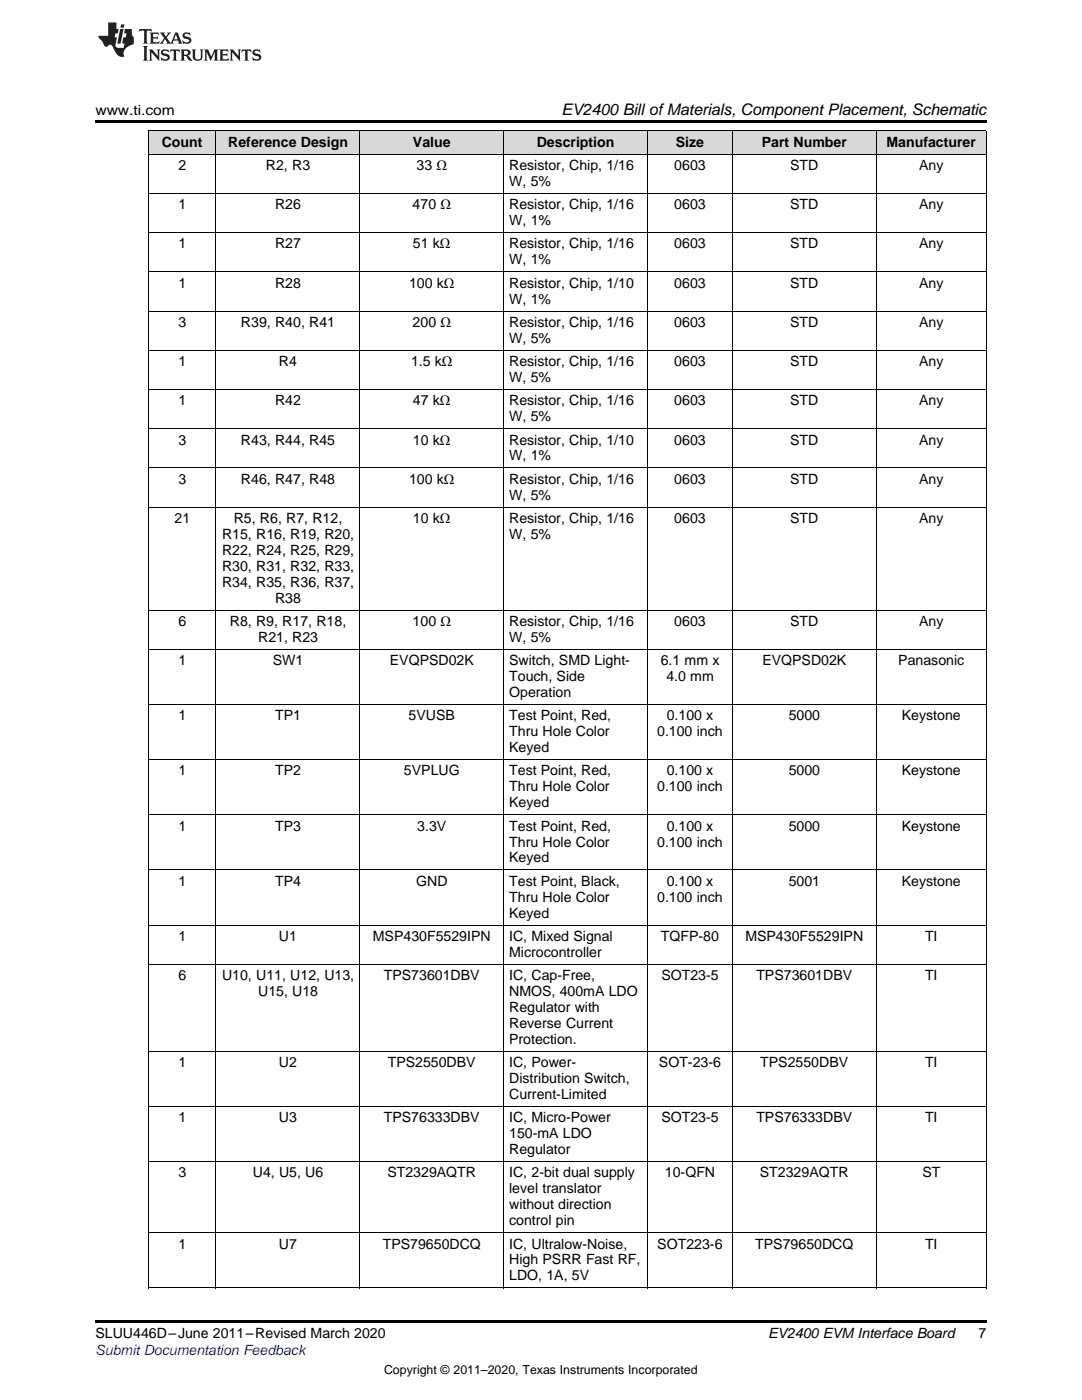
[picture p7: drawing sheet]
<svg xmlns="http://www.w3.org/2000/svg" width="216mm" height="279mm" viewBox="0 0 216 279" stroke-linecap="round" stroke-linejoin="round" font-family="sans-serif">
<defs><g id="words">
<text font-size="3.2" x="112" y="23">EV2400 Bill ofMaterials, Component Placement, Schematic</text>
<g font-size="2.8">
<text x="19" y="23">www.ti.com</text>
<text x="32.3" y="29.2">Count</text>
<text x="45.5" y="29.2">Reference Design</text>
<text x="82.4" y="29.2">Value</text>
<text x="107.1" y="29.2">Description</text>
<text x="134.9" y="29.2">Size</text>
<text x="152" y="29.2">Part Number</text>
<text x="176.9" y="29.2">Manufacturer</text>
<text x="35.6" y="33.9">2</text>
<text x="53.1" y="33.9">R2, R3</text>
<text x="83.1" y="33.9">33 Ω</text>
<text x="101.6" y="33.9">Resistor, Chip, 1/16</text>
<text x="134.5" y="33.9">0603</text>
<text x="157.7" y="33.9">STD</text>
<text x="183.4" y="33.9">Any</text>
<text x="35.6" y="41.7">1</text>
<text x="54.9" y="41.7">R26</text>
<text x="82.3" y="41.7">470 Ω</text>
<text x="101.6" y="37.1">W, 5%</text>
<text x="101.6" y="41.7">Resistor, Chip, 1/16</text>
<text x="134.5" y="41.7">0603</text>
<text x="157.7" y="41.7">STD</text>
<text x="183.4" y="41.7">Any</text>
<text x="101.6" y="44.9">W, 1%</text>
<text x="35.6" y="49.6">1</text>
<text x="54.9" y="49.6">R27</text>
<text x="82.4" y="49.6">51 kΩ</text>
<text x="101.6" y="49.6">Resistor, Chip, 1/16</text>
<text x="101.6" y="52.7">W, 1%</text>
<text x="134.5" y="49.6">0603</text>
<text x="157.7" y="49.6">STD</text>
<text x="183.4" y="49.6">Any</text>
<text x="35.6" y="57.4">1</text>
<text x="54.9" y="57.4">R28</text>
<text x="81.6" y="57.4">100 kΩ</text>
<text x="101.6" y="57.4">Resistor, Chip, 1/10</text>
<text x="134.5" y="57.4">0603</text>
<text x="157.7" y="57.4">STD</text>
<text x="183.4" y="57.4">Any</text>
<text x="35.6" y="65.2">3</text>
<text x="48.1" y="65.2">R39, R40, R41</text>
<text x="82.3" y="65.2">200 Ω</text>
<text x="101.6" y="60.6">W, 1%</text>
<text x="101.6" y="65.2">Resistor, Chip, 1/16</text>
<text x="134.5" y="65.2">0603</text>
<text x="157.7" y="65.2">STD</text>
<text x="183.4" y="65.2">Any</text>
<text x="101.6" y="68.4">W, 5%</text>
<text x="35.6" y="73.1">1</text>
<text x="55.7" y="73.1">R4</text>
<text x="82" y="73.1">1.5 kΩ</text>
<text x="101.6" y="73.1">Resistor, Chip, 1/16</text>
<text x="101.6" y="76.2">W, 5%</text>
<text x="134.5" y="73.1">0603</text>
<text x="157.7" y="73.1">STD</text>
<text x="183.4" y="73.1">Any</text>
<text x="35.6" y="80.9">1</text>
<text x="54.9" y="80.9">R42</text>
<text x="82.4" y="80.9">47 kΩ</text>
<text x="101.6" y="80.9">Resistor, Chip, 1/16</text>
<text x="134.5" y="80.9">0603</text>
<text x="157.7" y="80.9">STD</text>
<text x="183.4" y="80.9">Any</text>
<text x="35.6" y="88.7">3</text>
<text x="48.1" y="88.7">R43, R44, R45</text>
<text x="82.4" y="88.7">10 kΩ</text>
<text x="101.6" y="84.1">W, 5%</text>
<text x="101.6" y="88.7">Resistor, Chip, 1/10</text>
<text x="134.5" y="88.7">0603</text>
<text x="157.7" y="88.7">STD</text>
<text x="183.4" y="88.7">Any</text>
<text x="101.6" y="91.9">W, 1%</text>
<text x="35.6" y="96.6">3</text>
<text x="48.1" y="96.6">R46, R47, R48</text>
<text x="81.6" y="96.6">100 kΩ</text>
<text x="101.6" y="96.6">Resistor, Chip, 1/16</text>
<text x="101.6" y="99.7">W, 5%</text>
<text x="134.5" y="96.6">0603</text>
<text x="157.7" y="96.6">STD</text>
<text x="183.4" y="96.6">Any</text>
<text x="34.8" y="104.4">21</text>
<text x="44.3" y="107.6">R15, R16, R19, R20,</text>
<text x="46.6" y="104.4">R5, R6, R7, R12,</text>
<text x="82.4" y="104.4">10 kΩ</text>
<text x="101.6" y="104.4">Resistor, Chip, 1/16</text>
<text x="101.6" y="107.6">W, 5%</text>
<text x="134.5" y="104.4">0603</text>
<text x="157.7" y="104.4">STD</text>
<text x="183.4" y="104.4">Any</text>
<text x="44.3" y="110.7">R22, R24, R25, R29,</text>
<text x="44.3" y="113.9">R30, R31, R32, R33,</text>
<text x="44.3" y="117.1">R34, R35, R36, R37,</text>
<text x="35.6" y="124.9">6</text>
<text x="45.9" y="124.9">R8, R9, R17, R18,</text>
<text x="54.9" y="120.3">R38</text>
<text x="82.3" y="124.9">100 Ω</text>
<text x="101.6" y="124.9">Resistor, Chip, 1/16</text>
<text x="134.5" y="124.9">0603</text>
<text x="157.7" y="124.9">STD</text>
<text x="183.4" y="124.9">Any</text>
<text x="51.5" y="128.1">R21, R23</text>
<text x="101.6" y="128.1">W, 5%</text>
<text x="35.6" y="132.8">1</text>
<text x="54.4" y="132.8">SW1</text>
<text x="77.8" y="132.8">EVQPSD02K</text>
<text x="101.6" y="132.8">Switch, SMD Light-</text>
<text x="101.6" y="135.9">Touch, Side</text>
<text x="131.8" y="132.8">6.1 mm x</text>
<text x="133" y="135.9">4.0 mm</text>
<text x="152.1" y="132.8">EVQPSD02K</text>
<text x="179.2" y="132.8">Panasonic</text>
<text x="35.6" y="143.8">1</text>
<text x="54.9" y="143.8">TP1</text>
<text x="81.5" y="143.8">5VUSB</text>
<text x="101.6" y="139.1">Operation</text>
<text x="101.6" y="143.8">Test Point, Red,</text>
<text x="133" y="143.8">0.100 x</text>
<text x="157.4" y="143.8">5000</text>
<text x="180" y="143.8">Keystone</text>
<text x="101.6" y="146.9">Thru Hole Color</text>
<text x="131.1" y="146.9">0.100 inch</text>
<text x="35.6" y="154.8">1</text>
<text x="54.9" y="154.8">TP2</text>
<text x="80.6" y="154.8">5VPLUG</text>
<text x="101.6" y="150.1">Keyed</text>
<text x="101.6" y="154.8">Test Point, Red,</text>
<text x="133" y="154.8">0.100 x</text>
<text x="157.4" y="154.8">5000</text>
<text x="180" y="154.8">Keystone</text>
<text x="101.6" y="157.9">Thru Hole Color</text>
<text x="101.6" y="161.1">Keyed</text>
<text x="131.1" y="157.9">0.100 inch</text>
<text x="35.6" y="165.8">1</text>
<text x="54.9" y="165.8">TP3</text>
<text x="83.3" y="165.8">3.3V</text>
<text x="101.6" y="165.8">Test Point, Red,</text>
<text x="133" y="165.8">0.100 x</text>
<text x="157.4" y="165.8">5000</text>
<text x="180" y="165.8">Keystone</text>
<text x="101.6" y="168.9">Thru Hole Color</text>
<text x="101.6" y="172.1">Keyed</text>
<text x="131.1" y="168.9">0.100 inch</text>
<text x="35.6" y="176.8">1</text>
<text x="54.9" y="176.8">TP4</text>
<text x="83" y="176.8">GND</text>
<text x="101.6" y="176.8">Test Point, Black,</text>
<text x="101.6" y="180">Thru Hole Color</text>
<text x="131.1" y="180">0.100 inch</text>
<text x="133" y="176.8">0.100 x</text>
<text x="157.4" y="176.8">5001</text>
<text x="180" y="176.8">Keystone</text>
<text x="101.6" y="183.1">Keyed</text>
<text x="35.6" y="187.8">1</text>
<text x="55.7" y="187.8">U1</text>
<text x="74.4" y="187.8">MSP430F5529IPN</text>
<text x="101.6" y="187.8">IC, Mixed Signal</text>
<text x="101.6" y="191">Microcontroller</text>
<text x="131.9" y="187.8">TQFP-80</text>
<text x="148.7" y="187.8">MSP430F5529IPN</text>
<text x="184.6" y="187.8">TI</text>
<text x="35.6" y="195.6">6</text>
<text x="44.3" y="195.6">U10, U11, U12, U13,</text>
<text x="76.6" y="195.6">TPS73601DBV</text>
<text x="101.6" y="195.6">IC, Cap-Free,</text>
<text x="132" y="195.6">SOT23-5</text>
<text x="150.9" y="195.6">TPS73601DBV</text>
<text x="184.6" y="195.6">TI</text>
<text x="51.5" y="198.8">U15, U18</text>
<text x="101.6" y="198.8">NMOS, 400mA LDO</text>
<text x="101.6" y="202">Regulator with</text>
<text x="101.6" y="205.1">Reverse Current</text>
<text x="101.6" y="208.3">Protection.</text>
<text x="35.6" y="213">1</text>
<text x="55.7" y="213">U2</text>
<text x="77.4" y="213">TPS2550DBV</text>
<text x="101.6" y="213">IC, Power-</text>
<text x="131.5" y="213">SOT-23-6</text>
<text x="151.7" y="213">TPS2550DBV</text>
<text x="184.6" y="213">TI</text>
<text x="101.6" y="216.1">Distribution Switch,</text>
<text x="101.6" y="219.3">Current-Limited</text>
<text x="35.6" y="224">1</text>
<text x="55.7" y="224">U3</text>
<text x="76.6" y="224">TPS76333DBV</text>
<text x="101.6" y="224">IC, Micro-Power</text>
<text x="101.6" y="227.2">150-mA LDO</text>
<text x="132" y="224">SOT23-5</text>
<text x="150.9" y="224">TPS76333DBV</text>
<text x="184.6" y="224">TI</text>
<text x="101.6" y="230.3">Regulator</text>
<text x="35.6" y="235">3</text>
<text x="50.4" y="235">U4, U5, U6</text>
<text x="77.3" y="235">ST2329AQTR</text>
<text x="101.6" y="235">IC, 2-bit dual supply</text>
<text x="101.6" y="238.2">level translator</text>
<text x="132.7" y="235">10-QFN</text>
<text x="151.6" y="235">ST2329AQTR</text>
<text x="184" y="235">ST</text>
<text x="101.6" y="241.3">without direction</text>
<text x="101.6" y="244.5">control pin</text>
<text x="35.6" y="249.2">1</text>
<text x="55.7" y="249.2">U7</text>
<text x="76.4" y="249.2">TPS79650DCQ</text>
<text x="101.6" y="249.2">IC, Ultralow-Noise,</text>
<text x="131.2" y="249.2">SOT223-6</text>
<text x="150.7" y="249.2">TPS79650DCQ</text>
<text x="184.6" y="249.2">TI</text>
<text x="101.6" y="252.3">High PSRR Fast RF,</text>
<text x="101.6" y="255.5">LDO, 1A, 5V</text>
<text x="19" y="267.1">SLUU446D–June 2011–Revised March 2020</text>
<text x="153.3" y="267.1">EV2400 EVM Interface Board</text>
<text x="195.3" y="267">7</text>
</g>
<text font-size="2.8" fill="#00f" x="19" y="270.4">Submit Documentation Feedback</text>
<text font-size="2.5" x="76.6" y="274.2">Copyright © 2011–2020, Texas Instruments Incorporated</text>
</g></defs>
<g fill="#d8d8d8">
<path d="M29.6 26.1h13.5v4.7h-13.5z"/>
<path d="M43.1 26.1h28.7v4.7h-28.7z"/>
<path d="M71.8 26.1h28.7v4.7h-28.7z"/>
<path d="M100.5 26.1h28.8v4.7h-28.8z"/>
<path d="M129.3 26.1h16.9v4.7h-16.9z"/>
<path d="M146.2 26.1h28.7v4.7h-28.7z"/>
<path d="M174.9 26.1h21.9v4.7h-21.9z"/>
</g>
<path d="M19 24h177.8v.6h-177.8zM19 263.5h177.8v.6h-177.8z" fill="#000"/>
<g fill="none" stroke="#000" stroke-width=".2">
<path d="M29.6 38.6h167.2M29.6 30.7h167.2M29.6 26.1h167.2M29.7 26.1v231M43.1 26.1v231M71.8 26.1v231M100.5 26.1v231M129.2 26.1v231M146.1 26.1v231M174.8 26.1v231M196.8 26.1v231M29.6 54.2h167.2"/>
<path d="M29.6 46.4h167.2M29.6 77.7h167.2M29.6 69.9h167.2M29.6 62.1h167.2M29.6 93.4h167.2M29.6 85.6h167.2M29.6 101.2h167.2M29.6 129.6h167.2M29.6 121.8h167.2M29.6 151.6h167.2M29.6 140.6h167.2M29.6 173.6h167.2"/>
<path d="M29.6 162.6h167.2M29.6 192.5h167.2M29.6 184.6h167.2M29.6 209.8h167.2M29.6 231.8h167.2M29.6 220.8h167.2M29.6 257h167.2M29.6 246h167.2"/>
</g>
<g fill="#231f20">
<path d="M27.8 5.8l-.1 .6 .5-.3h.5l.1 .2v2.1l-.3 .3h1l-.2-.3v-2.1v-.2h.6l.4 .3-.1-.6zM29.9 6.5l.2 .4v1.5l-.2 .3h1.8l.1-.5a1.04 1.04 0 0 1-1.2 .1v-.6h.5l.4 .2v-.7l-.4 .2h-.5v-.6h.8l.3 .2-.1-.5zM31.9 6.5l.9 1.1-1 1.1h.9l-.2-.2 .4-.7 .5 .7-.2 .2h1.5l-.2-.2 .1-.4h.9l.2 .4-.2 .2h.9l-.2-.3-.7-1.9h-.5l-.9 2.1-.8-1.1 .8-1h-.8l.2 .3-.4 .5-.4-.6 .2-.2zM35.1 6.9l.4 .9h-.8zM36.6 6.6a.63 .63 0 0 0-.2 .7 .63 .63 0 0 0 .6 .4l.6 .2 .2 .2a.75 .75 0 0 1-.8 .4 .75 .75 0 0 1-.6-.5l.1 .7 .2-.1a1.11 1.11 0 0 0 1.5-.5 1.13 1.13 0 0 0-1.3-.9v-.3a1.04 1.04 0 0 1 1.1 .2l-.1-.6-.2 .1-.5-.1zM28.5 9.2l.3 .3v2.2l-.3 .4h1l-.2-.4v-2.2l.2-.3zM29.7 9.9l.2 .3v1.5l-.2 .4h.7l-.2-.4v-1.3l1.6 1.7v-1.9l.2-.3h-.7l.2 .3v.9l-1.1-1.2zM32.3 10a.62 .62 0 0 0-.2 .7 .62 .62 0 0 0 .6 .4l.6 .2 .2 .2a.76 .76 0 0 1-.8 .4 .76 .76 0 0 1-.6-.5l.1 .7 .2-.1a1.11 1.11 0 0 0 1.5-.6 1.13 1.13 0 0 0-1.3-.8v-.3a1.04 1.04 0 0 1 1.1 .1l-.1-.5-.2 .1-.5-.2zM34 9.9l-.1 .6a.61 .61 0 0 1 .7-.3l.1 1.5-.3 .4h1l-.3-.4 .1-1.5a.63 .63 0 0 1 .7 .3l-.1-.6zM36 9.9l.2 .3v1.5l-.2 .4h.9l-.2-.2v-.7l.6 .2a.76 .76 0 0 0 1.1 .6l-1-.9a.58 .58 0 0 0 .6-.6 .58 .58 0 0 0-.5-.6zM36.7 10.2l.1-.1a.45 .45 0 0 1 .6 .1 .45 .45 0 0 1 .1 .5l-.8 .2zM38.2 9.9l.2 .2a2.17 2.17 0 0 0 .4 1.9 .99 .99 0 0 0 1.6-.7v-1.1l.2-.3h-.7l.1 .2a1.92 1.92 0 0 1-.1 1.7 .6 .6 0 0 1-1-.5v-1.1l.2-.3zM40.7 9.9l.2 .3v1.5l-.2 .4h.7l-.2-.4v-1.4l.8 1.8 .9-1.8v1.4l-.2 .4h.9l-.3-.4v-1.5l.3-.3h-.8l-.6 1.4-.7-1.4zM43.7 9.9l.3 .3v1.5l-.3 .4h1.9l.1-.6a1.04 1.04 0 0 1-1.3 .2v-.6h.6l.4 .1v-.6l-.4 .2h-.6l.1-.6h.7l.4 .2-.1-.5zM45.8 9.9l.2 .3v1.5l-.2 .4h.8l-.3-.4v-1.3l1.6 1.7v-1.9l.2-.3h-.7l.2 .3v.9l-1.1-1.2zM48.3 9.9l-.1 .6a.61 .61 0 0 1 .7-.3v1.5l-.2 .4h.9l-.2-.4v-1.5a.63 .63 0 0 1 .8 .3l-.1-.6zM50.6 10a.62 .62 0 0 0-.2 .7 .62 .62 0 0 0 .6 .4l.6 .2 .1 .2a.76 .76 0 0 1-.7 .4 .76 .76 0 0 1-.6-.5l.1 .7 .1-.1a1.11 1.11 0 0 0 1.5-.6 1.13 1.13 0 0 0-1.2-.8l-.1-.3a1.04 1.04 0 0 1 1.2 .1l-.2-.5-.1 .1-.5-.2z"/>
<path d="M21.6 4.5v2.6h-2l.1 .4 .8 .9a.91 .91 0 0 0 .9 .9 .56 .56 0 0 1 .5-.4 .56 .56 0 0 1 .5 .3l.4 .8a1.53 1.53 0 0 0 2 1.3 1.54 1.54 0 0 1 1-2.1l.9-.4-.1-1.4a1.52 1.52 0 0 1-.3-1.6h-1.4l-.1 .9h.5l-.2 .8h-.5l-.2 .9v.2l.4 .1-.1 .9a1.93 1.93 0 0 1-1.6-.3l.2-1.8h-.4l.1-.8h.5l.2-.9h-.5v-1.3zM24 5.8l-.6 2.9h.7l.5-2.9zM24.2 4.9l-.2 .6h.7l.1-.6z"/>
</g>
<use href="#words"/>
</svg>
